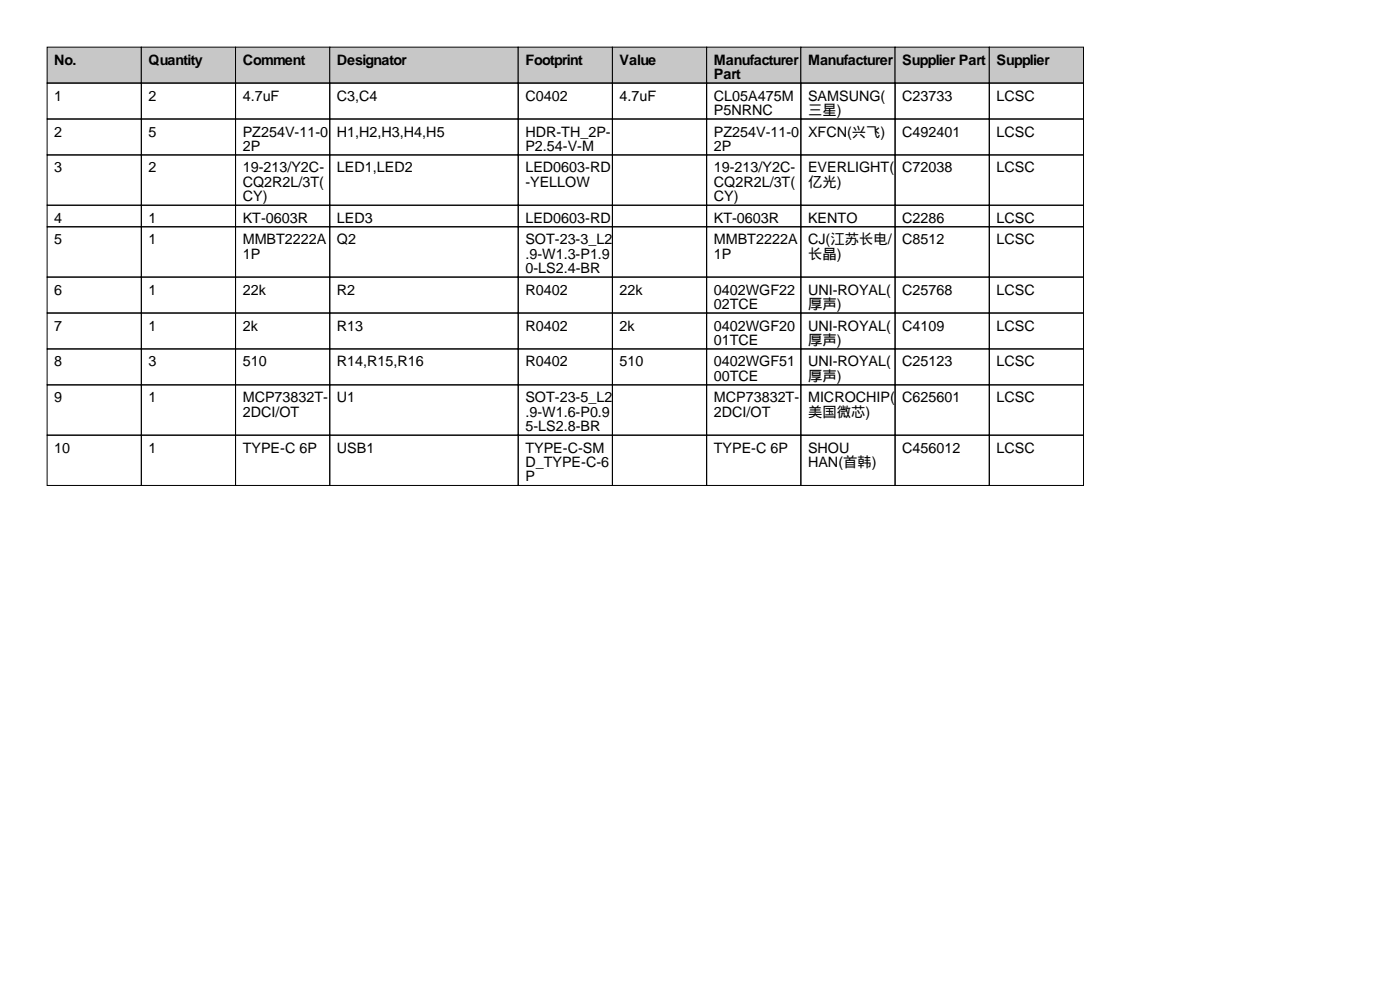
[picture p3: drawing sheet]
<svg xmlns="http://www.w3.org/2000/svg" width="297mm" height="210mm" viewBox="0 0 297 210" stroke-linecap="round" stroke-linejoin="round" font-family="sans-serif">
<defs><g id="words">
<g font-size="3">
<text x="11.5" y="13.7">No.</text>
<text x="31.5" y="13.7">Quantity</text>
<text x="51.5" y="13.7">Comment</text>
<text x="71.5" y="13.7">Designator</text>
<text x="111.5" y="13.7">Footprint</text>
<text x="131.5" y="13.7">Value</text>
<text x="151.5" y="13.7">Manufacturer</text>
<text x="151.5" y="16.8">Part</text>
<text x="171.5" y="13.7">Manufacturer</text>
<text x="191.5" y="13.7">Supplier Part</text>
<text x="211.5" y="13.7">Supplier</text>
<text x="11.5" y="21.3">1</text>
<text x="31.5" y="21.3">2</text>
<text x="51.5" y="21.3">4.7uF</text>
<text x="71.5" y="21.3">C3,C4</text>
<text x="111.5" y="21.3">C0402</text>
<text x="131.5" y="21.3">4.7uF</text>
<text x="151.5" y="21.3">CL05A475M</text>
<text x="171.5" y="21.3">SAMSUNG(</text>
<text x="191.5" y="21.3">C23733</text>
<text x="211.5" y="21.3">LCSC</text>
<text x="11.5" y="29">2</text>
<text x="31.5" y="29">5</text>
<text x="51.5" y="29">PZ254V-11-0</text>
<text x="71.5" y="29">H1,H2,H3,H4,H5</text>
<text x="111.5" y="29">HDR-TH_2P-</text>
<text x="151.5" y="24.4">P5NRNC</text>
<text x="151.5" y="29">PZ254V-11-0</text>
<text x="171.5" y="24.4">三星)</text>
<text x="171.5" y="29">XFCN(兴飞)</text>
<text x="191.5" y="29">C492401</text>
<text x="211.5" y="29">LCSC</text>
<text x="51.5" y="32">2P</text>
<text x="111.5" y="32">P2.54-V-M</text>
<text x="151.5" y="32">2P</text>
<text x="11.5" y="36.6">3</text>
<text x="31.5" y="36.6">2</text>
<text x="51.5" y="36.6">19-213/Y2C-</text>
<text x="51.5" y="39.6">CQ2R2L/3T(</text>
<text x="71.5" y="36.6">LED1,LED2</text>
<text x="111.5" y="36.6">LED0603-RD</text>
<text x="111.5" y="39.6">-YELLOW</text>
<text x="151.5" y="36.6">19-213/Y2C-</text>
<text x="151.5" y="39.6">CQ2R2L/3T(</text>
<text x="171.5" y="36.6">EVERLIGHT(</text>
<text x="171.5" y="39.6">亿光)</text>
<text x="191.5" y="36.6">C72038</text>
<text x="211.5" y="36.6">LCSC</text>
<text x="11.5" y="47.2">4</text>
<text x="31.5" y="47.2">1</text>
<text x="51.5" y="42.7">CY)</text>
<text x="51.5" y="47.2">KT-0603R</text>
<text x="71.5" y="47.2">LED3</text>
<text x="111.5" y="47.2">LED0603-RD</text>
<text x="151.5" y="42.7">CY)</text>
<text x="151.5" y="47.2">KT-0603R</text>
<text x="171.5" y="47.2">KENTO</text>
<text x="191.5" y="47.2">C2286</text>
<text x="211.5" y="47.2">LCSC</text>
<text x="11.5" y="51.8">5</text>
<text x="31.5" y="51.8">1</text>
<text x="51.5" y="51.8">MMBT2222A</text>
<text x="71.5" y="51.8">Q2</text>
<text x="111.5" y="51.8">SOT-23-3_L2</text>
<text x="151.5" y="51.8">MMBT2222A</text>
<text x="171.5" y="51.8">CJ(江苏长电/</text>
<text x="191.5" y="51.8">C8512</text>
<text x="211.5" y="51.8">LCSC</text>
<text x="51.5" y="54.9">1P</text>
<text x="111.5" y="54.9">.9-W1.3-P1.9</text>
<text x="111.5" y="57.9">0-LS2.4-BR</text>
<text x="151.5" y="54.9">1P</text>
<text x="171.5" y="54.9">长晶)</text>
<text x="11.5" y="62.5">6</text>
<text x="31.5" y="62.5">1</text>
<text x="51.5" y="62.5">22k</text>
<text x="71.5" y="62.5">R2</text>
<text x="111.5" y="62.5">R0402</text>
<text x="131.5" y="62.5">22k</text>
<text x="151.5" y="62.5">0402WGF22</text>
<text x="151.5" y="65.5">02TCE</text>
<text x="171.5" y="62.5">UNI-ROYAL(</text>
<text x="171.5" y="65.5">厚声)</text>
<text x="191.5" y="62.5">C25768</text>
<text x="211.5" y="62.5">LCSC</text>
<text x="11.5" y="70.1">7</text>
<text x="31.5" y="70.1">1</text>
<text x="51.5" y="70.1">2k</text>
<text x="71.5" y="70.1">R13</text>
<text x="111.5" y="70.1">R0402</text>
<text x="131.5" y="70.1">2k</text>
<text x="151.5" y="70.1">0402WGF20</text>
<text x="171.5" y="70.1">UNI-ROYAL(</text>
<text x="191.5" y="70.1">C4109</text>
<text x="211.5" y="70.1">LCSC</text>
<text x="11.5" y="77.7">8</text>
<text x="31.5" y="77.7">3</text>
<text x="51.5" y="77.7">510</text>
<text x="71.5" y="77.7">R14,R15,R16</text>
<text x="111.5" y="77.7">R0402</text>
<text x="131.5" y="77.7">510</text>
<text x="151.5" y="73.2">01TCE</text>
<text x="151.5" y="77.7">0402WGF51</text>
<text x="171.5" y="73.2">厚声)</text>
<text x="171.5" y="77.7">UNI-ROYAL(</text>
<text x="191.5" y="77.7">C25123</text>
<text x="211.5" y="77.7">LCSC</text>
<text x="151.5" y="80.8">00TCE</text>
<text x="171.5" y="80.8">厚声)</text>
<text x="11.5" y="85.3">9</text>
<text x="31.5" y="85.3">1</text>
<text x="51.5" y="85.3">MCP73832T-</text>
<text x="51.5" y="88.4">2DCI/OT</text>
<text x="71.5" y="85.3">U1</text>
<text x="111.5" y="85.3">SOT-23-5_L2</text>
<text x="111.5" y="88.4">.9-W1.6-P0.9</text>
<text x="151.5" y="85.3">MCP73832T-</text>
<text x="151.5" y="88.4">2DCI/OT</text>
<text x="171.5" y="85.3">MICROCHIP(</text>
<text x="171.5" y="88.4">美国微芯)</text>
<text x="191.5" y="85.3">C625601</text>
<text x="211.5" y="85.3">LCSC</text>
<text x="111.5" y="91.4">5-LS2.8-BR</text>
<text x="11.5" y="96">10</text>
<text x="31.5" y="96">1</text>
<text x="51.5" y="96">TYPE-C 6P</text>
<text x="71.5" y="96">USB1</text>
<text x="111.5" y="96">TYPE-C-SM</text>
<text x="111.5" y="99.1">D_TYPE-C-6</text>
<text x="151.5" y="96">TYPE-C 6P</text>
<text x="171.5" y="96">SHOU</text>
<text x="171.5" y="99.1">HAN(首韩)</text>
<text x="191.5" y="96">C456012</text>
<text x="211.5" y="96">LCSC</text>
<text x="111.5" y="102.1">P</text>
</g>
</g></defs>
<g fill="#c7c7c7" stroke="#000" stroke-width=".21">
<path d="M10 10h20v7.6h-20z"/>
<path d="M30 10h20v7.6h-20z"/>
<path d="M50 10h20v7.6h-20z"/>
<path d="M70 10h40v7.6h-40z"/>
<path d="M110 10h20v7.6h-20z"/>
<path d="M130 10h20v7.6h-20z"/>
<path d="M150 10h20v7.6h-20z"/>
<path d="M170 10h20v7.6h-20z"/>
<path d="M190 10h20v7.6h-20z"/>
<path d="M210 10h20v7.6h-20z"/>
</g>
<g fill="none" stroke="#000" stroke-width=".21">
<path d="M10 17.6h20v7.6h-20zM30 17.6h20v7.6h-20zM50 17.6h20v7.6h-20zM70 17.6h40v7.6h-40zM110 17.6h20v7.6h-20zM130 17.6h20v7.6h-20zM150 17.6h20v7.6h-20zM170 17.6h20v7.6h-20zM190 17.6h20v7.6h-20zM210 17.6h20v7.6h-20zM10 25.2h20v7.7h-20zM10 32.9h20v10.6h-20z"/>
<path d="M30 25.2h20v7.7h-20zM30 32.9h20v10.6h-20zM50 25.2h20v7.7h-20zM50 32.9h20v10.6h-20zM70 25.2h40v7.7h-40zM70 32.9h40v10.6h-40zM110 25.2h20v7.7h-20zM110 32.9h20v10.6h-20zM130 25.2h20v7.7h-20zM130 32.9h20v10.6h-20zM150 25.2h20v7.7h-20zM150 32.9h20v10.6h-20z"/>
<path d="M170 25.2h20v7.7h-20zM170 32.9h20v10.6h-20zM190 25.2h20v7.7h-20zM190 32.9h20v10.6h-20zM210 25.2h20v7.7h-20zM210 32.9h20v10.6h-20zM10 43.5h20v4.6h-20zM10 48.1h20v10.7h-20zM10 58.8h20v7.6h-20zM30 43.5h20v4.6h-20zM30 48.1h20v10.7h-20zM30 58.8h20v7.6h-20z"/>
<path d="M50 43.5h20v4.6h-20zM50 48.1h20v10.7h-20zM50 58.8h20v7.6h-20zM70 43.5h40v4.6h-40zM70 48.1h40v10.7h-40zM70 58.8h40v7.6h-40zM110 43.5h20v4.6h-20zM110 48.1h20v10.7h-20zM110 58.8h20v7.6h-20zM130 43.5h20v4.6h-20zM130 48.1h20v10.7h-20zM130 58.8h20v7.6h-20z"/>
<path d="M150 43.5h20v4.6h-20zM150 48.1h20v10.7h-20zM150 58.8h20v7.6h-20zM170 43.5h20v4.6h-20zM170 48.1h20v10.7h-20zM170 58.8h20v7.6h-20zM190 43.5h20v4.6h-20zM190 48.1h20v10.7h-20zM190 58.8h20v7.6h-20zM210 43.5h20v4.6h-20zM210 48.1h20v10.7h-20zM210 58.8h20v7.6h-20z"/>
<path d="M10 66.4h20v7.6h-20zM10 74h20v7.6h-20zM30 66.4h20v7.6h-20zM30 74h20v7.6h-20zM50 66.4h20v7.6h-20zM50 74h20v7.6h-20zM70 66.4h40v7.6h-40zM70 74h40v7.6h-40zM110 66.4h20v7.6h-20zM110 74h20v7.6h-20zM130 66.4h20v7.6h-20zM130 74h20v7.6h-20z"/>
<path d="M150 66.4h20v7.6h-20zM150 74h20v7.6h-20zM170 66.4h20v7.6h-20zM170 74h20v7.6h-20zM190 66.4h20v7.6h-20zM190 74h20v7.6h-20zM210 66.4h20v7.6h-20zM210 74h20v7.6h-20zM10 81.6h20v10.7h-20zM10 92.3h20v10.7h-20zM30 81.6h20v10.7h-20zM30 92.3h20v10.7h-20z"/>
<path d="M50 81.6h20v10.7h-20zM50 92.3h20v10.7h-20zM70 81.6h40v10.7h-40zM70 92.3h40v10.7h-40zM110 81.6h20v10.7h-20zM110 92.3h20v10.7h-20zM130 81.6h20v10.7h-20zM130 92.3h20v10.7h-20zM150 81.6h20v10.7h-20zM150 92.3h20v10.7h-20zM170 81.6h20v10.7h-20zM170 92.3h20v10.7h-20z"/>
<path d="M190 81.6h20v10.7h-20zM190 92.3h20v10.7h-20zM210 81.6h20v10.7h-20zM210 92.3h20v10.7h-20z"/>
</g>
<use href="#words"/>
</svg>
